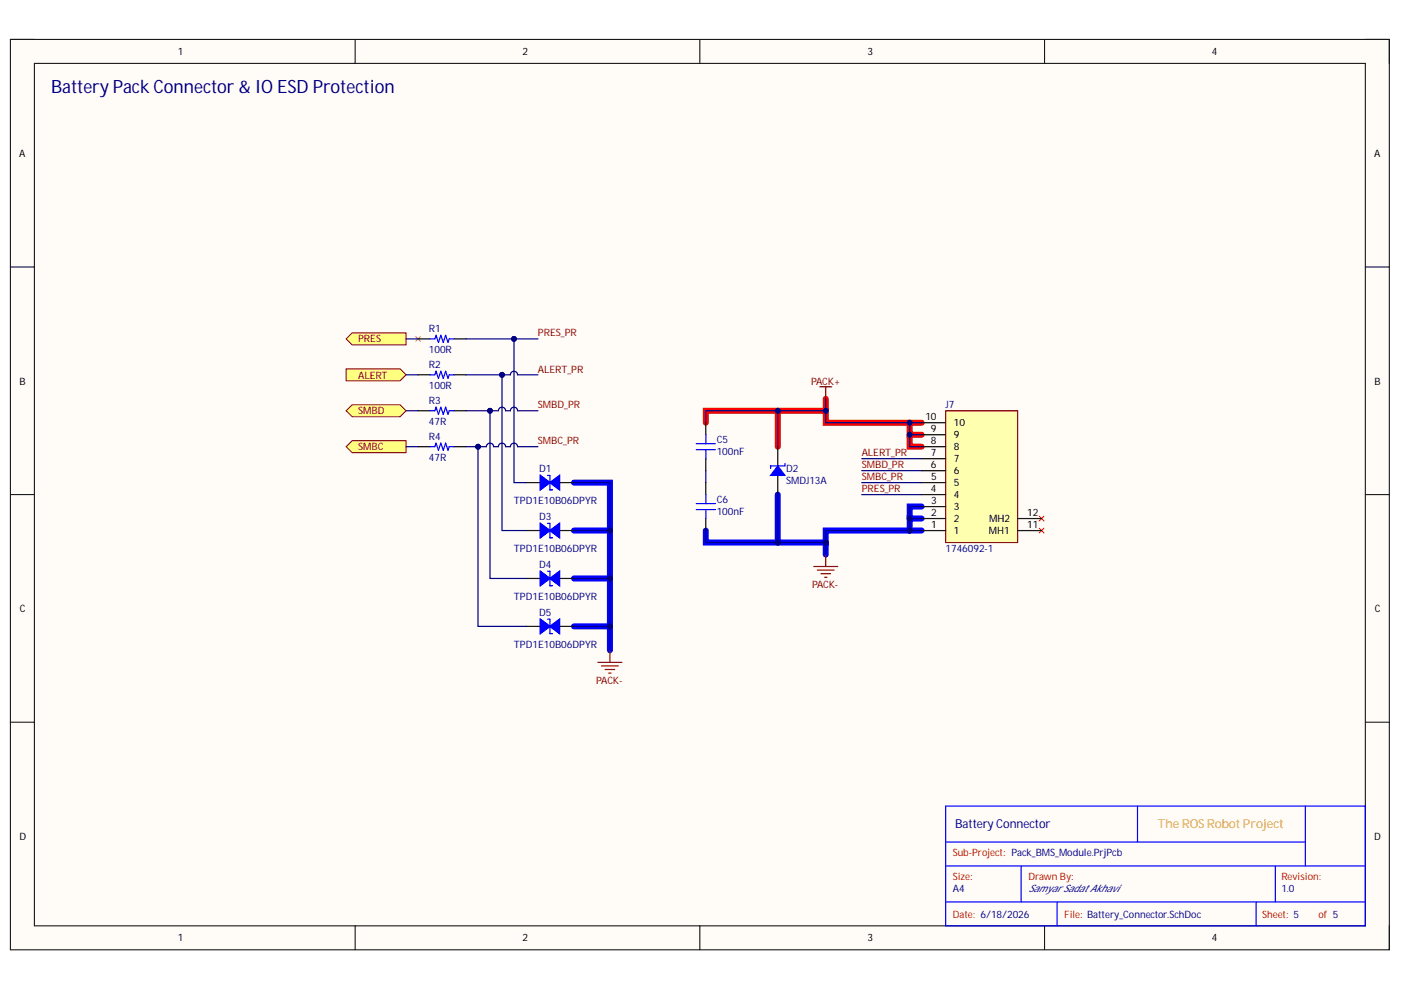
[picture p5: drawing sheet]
<svg xmlns="http://www.w3.org/2000/svg" width="297mm" height="210mm" viewBox="0 0 297 210" stroke-linecap="round" stroke-linejoin="round" font-family="sans-serif">
<defs><g id="words">
<text font-size="3.9" fill="#000080" x="10.8" y="19.6">Battery Pack Connector &amp; IO ESD Protection</text>
<text font-size="2.6" fill="#000080" x="202.5" y="175.6">Battery Connector</text>
<text font-size="2.6" fill="#ffac00" x="245.4" y="175.6">The ROS Robot Project</text>
<g font-size="2.2">
<text x="37.7" y="11.7">1</text>
<text x="110.8" y="11.7">2</text>
<text x="183.9" y="11.7">3</text>
<text x="256.9" y="11.7">4</text>
<text x="4.1" y="33.3">A</text>
<text x="291.3" y="33.3">A</text>
<text x="4.1" y="81.5">B</text>
<text x="291.4" y="81.5">B</text>
<text x="196.2" y="89.1">10</text>
<text x="197.4" y="94.2">8</text>
<text x="197.4" y="91.7">9</text>
<text x="202.3" y="95.5">8</text>
<text x="202.3" y="92.9">9</text>
<text x="202.3" y="90.4">10</text>
<text x="197.3" y="99.3">6</text>
<text x="197.4" y="96.7">7</text>
<text x="197.4" y="101.8">5</text>
<text x="202.3" y="100.5">6</text>
<text x="202.3" y="98">7</text>
<text x="197.3" y="104.3">4</text>
<text x="197.4" y="106.9">3</text>
<text x="202.3" y="105.7">4</text>
<text x="202.3" y="103.1">5</text>
<text x="197.4" y="112">1</text>
<text x="197.4" y="109.5">2</text>
<text x="202.3" y="113.3">1</text>
<text x="202.3" y="110.7">2</text>
<text x="202.3" y="108.2">3</text>
<text x="209.7" y="113.3">MH1</text>
<text x="209.7" y="110.7">MH2</text>
<text x="217.8" y="112">11</text>
<text x="217.8" y="109.5">12</text>
<text x="4.2" y="129.7">C</text>
<text x="291.5" y="129.7">C</text>
<text x="4.1" y="178">D</text>
<text x="291.3" y="178">D</text>
<text x="37.7" y="199.6">1</text>
<text x="110.8" y="199.6">2</text>
<text x="183.9" y="199.6">3</text>
<text x="256.9" y="199.6">4</text>
</g>
<g font-size="2.2" fill="#000080">
<text x="90.9" y="70.3">R1</text>
<text x="90.9" y="74.9">100R</text>
<text x="90.9" y="77.9">R2</text>
<text x="90.9" y="82.5">100R</text>
<text x="90.9" y="85.6">R3</text>
<text x="200.5" y="86.6">J7</text>
<text x="90.9" y="90.1">47R</text>
<text x="90.9" y="93.2">R4</text>
<text x="152" y="93.9">C5</text>
<text x="90.9" y="97.8">47R</text>
<text x="114.3" y="100">D1</text>
<text x="152" y="96.5">100nF</text>
<text x="166.7" y="100">D2</text>
<text x="109" y="106.9">TPD1E10B06DPYR</text>
<text x="152" y="106.7">C6</text>
<text x="166.7" y="102.6">SMDJ13A</text>
<text x="114.3" y="110.2">D3</text>
<text x="152" y="109.2">100nF</text>
<text x="109" y="117.1">TPD1E10B06DPYR</text>
<text x="200.5" y="117.1">1746092-1</text>
<text x="114.3" y="120.4">D4</text>
<text x="109" y="127.2">TPD1E10B06DPYR</text>
<text x="114.3" y="130.5">D5</text>
<text x="109" y="137.4">TPD1E10B06DPYR</text>
<text x="202" y="189.2">A4</text>
<text x="218" y="189.2">Samyar Sadat Akhavi</text>
<text x="271.7" y="189.2">1.0</text>
</g>
<g font-size="2.2" fill="#800000">
<text x="114.1" y="71.3">PRES_PR</text>
<text x="75.9" y="72.6">PRES</text>
<text x="75.9" y="80.3">ALERT</text>
<text x="114.1" y="79">ALERT_PR</text>
<text x="172" y="81.5">PACK+</text>
<text x="75.9" y="87.9">SMBD</text>
<text x="114.1" y="86.6">SMBD_PR</text>
<text x="75.9" y="95.5">SMBC</text>
<text x="114.1" y="94.2">SMBC_PR</text>
<text x="182.7" y="96.7">ALERT_PR</text>
<text x="182.7" y="99.3">SMBD_PR</text>
<text x="182.7" y="101.8">SMBC_PR</text>
<text x="182.7" y="104.3">PRES_PR</text>
<text x="172.2" y="124.7">PACK-</text>
<text x="126.4" y="145">PACK-</text>
</g>
<g font-size="2.2" fill="#f00">
<text x="202" y="181.6">Sub-Project: Pack_BMS_Module.PrjPcb</text>
<text x="202" y="186.7">Size:</text>
<text x="218" y="186.7">Drawn By:</text>
<text x="271.7" y="186.7">Revision:</text>
<text x="202" y="194.5">Date: 6/18/2026</text>
<text x="225.6" y="194.5">File: Battery_Connector.SchDoc</text>
<text x="267.6" y="194.5">Sheet: 5</text>
<text x="279.5" y="194.5">of 5</text>
</g>
</g></defs>
<path d="M2.2 8.4h292.4v193h-292.4z" fill-rule="evenodd" fill="#fffcf8"/>
<path d="M2.2 8.4h292.4v193h-292.4z" fill="none" stroke="#000" stroke-width=".21"/>
<path d="M7.3 13.4h282.2v182.9h-282.2z" fill-rule="evenodd" fill="#fffcf8"/>
<g fill="none" stroke="#000" stroke-width=".21">
<path d="M2.2 8.4h5.1M7.3 13.4h282.2v182.9h-282.2zM75.3 8.4v5M148.4 8.4v5M221.5 8.4v5M289.5 8.4h5.1v5M2.2 56.6h5.1M289.5 56.6h5.1M2.2 104.9h5.1M289.5 104.9h5.1M2.2 153.1h5.1M289.5 153.1h5.1"/>
<path d="M75.3 196.3v5.1M148.4 196.3v5.1M221.5 196.3v5.1M294.6 196.3v5.1"/>
</g>
<path d="M121.7 102.3h7.6v35.6M121.7 112.5h7.6M149.6 112.5v2.5h25.5v-2.5h20.3M164.9 104.9v10.1M175.1 115v2.6M195.4 107.4h-2.5v2.5M195.4 109.9h-2.5v2.6M121.7 132.8h7.6M121.7 122.6h7.6" fill="none" stroke="#00f" stroke-width="1.3"/>
<path d="M149.6 89.6v-2.5h25.5v2.5h20.3M164.9 87.1v7.6M175.1 84.6v2.5M192.9 92.2v2.5h2.5M192.9 89.6v2.6h2.5" fill="none" stroke="#f00" stroke-width="1.3"/>
<path d="M200.5 170.9h89v25.4h-89zM200.5 178.5h76.3M241.2 170.9v7.6M276.8 170.9v12.7M200.5 191.2h89M200.5 183.6h89M216.5 183.6v7.6M224.1 191.2v5.1M266.3 191.2v5.1M270.4 183.6v7.6" fill="none" stroke="#00f" stroke-width=".25"/>
<path d="M74.7 70.6h11.4v2.5h-11.4l-1.3-1.2z" fill-rule="evenodd" fill="#ffff80"/>
<path d="M74.7 70.6h11.4v2.5h-11.4l-1.3-1.2z" fill="none" stroke="#800000" stroke-width=".21"/>
<path d="M73.4 78.2h11.4l1.3 1.3-1.3 1.2h-11.4z" fill-rule="evenodd" fill="#ffff80"/>
<path d="M73.4 78.2h11.4l1.3 1.3-1.3 1.2h-11.4z" fill="none" stroke="#800000" stroke-width=".21"/>
<path d="M74.7 85.8h10.1l1.3 1.3-1.3 1.3h-10.1l-1.3-1.3z" fill-rule="evenodd" fill="#ffff80"/>
<path d="M74.7 85.8h10.1l1.3 1.3-1.3 1.3h-10.1l-1.3-1.3z" fill="none" stroke="#800000" stroke-width=".21"/>
<path d="M73.4 94.7l1.3-1.3h11.4v2.6h-11.4z" fill-rule="evenodd" fill="#ffff80"/>
<path d="M73.4 94.7l1.3-1.3h11.4v2.6h-11.4z" fill="none" stroke="#800000" stroke-width=".21"/>
<path d="M173.8 82h2.5M175.1 82v2.6M175.1 117.6v2.5M172.5 120.1h5.1M173.3 120.9h3.5M174.1 121.6h2M174.8 122.4h.5" fill="none" stroke="#800000" stroke-width=".25"/>
<path d="M111.5 122.6h4.1M117.6 122.6h4.1" fill="none" stroke="#000" stroke-width=".25"/>
<path d="M116.6 122.6l2-1.5v3.1z" fill="#00f"/>
<path d="M116.6 122.6l2-1.5v3.1z" fill="none" stroke="#00f" stroke-width=".25"/>
<path d="M114.6 121.1l2 1.5-2 1.6z" fill="#00f"/>
<path d="M114.6 121.1l2 1.5-2 1.6z" fill="none" stroke="#00f" stroke-width=".25"/>
<path d="M116.6 122.6l2-1.5v3.1z" fill="#00f"/>
<path d="M116.6 122.6l2-1.5v3.1z" fill="none" stroke="#00f" stroke-width=".25"/>
<path d="M114.6 121.1l2 1.5-2 1.6z" fill="#00f"/>
<path d="M114.6 121.1l2 1.5-2 1.6zM116.1 121.1h.5v3.1h.5" fill="none" stroke="#00f" stroke-width=".25"/>
<path d="M111.5 112.5h4.1M117.6 112.5h4.1" fill="none" stroke="#000" stroke-width=".25"/>
<path d="M116.6 112.5l2-1.5v3z" fill="#00f"/>
<path d="M116.6 112.5l2-1.5v3z" fill="none" stroke="#00f" stroke-width=".25"/>
<path d="M114.6 111l2 1.5-2 1.5z" fill="#00f"/>
<path d="M114.6 111l2 1.5-2 1.5z" fill="none" stroke="#00f" stroke-width=".25"/>
<path d="M116.6 112.5l2-1.5v3z" fill="#00f"/>
<path d="M116.6 112.5l2-1.5v3z" fill="none" stroke="#00f" stroke-width=".25"/>
<path d="M114.6 111l2 1.5-2 1.5z" fill="#00f"/>
<path d="M114.6 111l2 1.5-2 1.5zM116.1 111h.5v3h.5" fill="none" stroke="#00f" stroke-width=".25"/>
<path d="M111.5 102.3h4.1M117.6 102.3h4.1" fill="none" stroke="#000" stroke-width=".25"/>
<path d="M116.6 102.3l2-1.5v3.1z" fill="#00f"/>
<path d="M116.6 102.3l2-1.5v3.1z" fill="none" stroke="#00f" stroke-width=".25"/>
<path d="M114.6 100.8l2 1.5-2 1.6z" fill="#00f"/>
<path d="M114.6 100.8l2 1.5-2 1.6z" fill="none" stroke="#00f" stroke-width=".25"/>
<path d="M116.6 102.3l2-1.5v3.1z" fill="#00f"/>
<path d="M116.6 102.3l2-1.5v3.1z" fill="none" stroke="#00f" stroke-width=".25"/>
<path d="M114.6 100.8l2 1.5-2 1.6z" fill="#00f"/>
<path d="M114.6 100.8l2 1.5-2 1.6zM116.1 100.8h.5v3.1h.5" fill="none" stroke="#00f" stroke-width=".25"/>
<path d="M111.5 132.8h4.1M117.6 132.8h4.1" fill="none" stroke="#000" stroke-width=".25"/>
<path d="M116.6 132.8l2-1.5v3z" fill="#00f"/>
<path d="M116.6 132.8l2-1.5v3z" fill="none" stroke="#00f" stroke-width=".25"/>
<path d="M114.6 131.3l2 1.5-2 1.5z" fill="#00f"/>
<path d="M114.6 131.3l2 1.5-2 1.5z" fill="none" stroke="#00f" stroke-width=".25"/>
<path d="M116.6 132.8l2-1.5v3z" fill="#00f"/>
<path d="M116.6 132.8l2-1.5v3z" fill="none" stroke="#00f" stroke-width=".25"/>
<path d="M114.6 131.3l2 1.5-2 1.5z" fill="#00f"/>
<path d="M114.6 131.3l2 1.5-2 1.5zM116.1 131.3h.5v3h.5" fill="none" stroke="#00f" stroke-width=".25"/>
<path d="M88.1 71.3l1 1.1M89.1 71.3l-1 1.1" fill="none" stroke="#dd7e6b" stroke-width=".21"/>
<path d="M164.9 94.7v4.1M164.9 100.8v4.1" fill="none" stroke="#000" stroke-width=".25"/>
<path d="M164.9 98.8l1.5 2h-3z" fill="#00f"/>
<path d="M91.2 71.9h1l.2-.8 .6 1.5 .5-1.5 .5 1.5 .5-1.5 .5 1.5 .2-.7h1.1M91.2 79.5h1l.2-.8 .6 1.5 .5-1.5 .5 1.5 .5-1.5 .5 1.5 .2-.7h1.1M91.2 87.1h1l.2-.8 .6 1.6 .5-1.6 .5 1.6 .5-1.6 .5 1.6 .2-.8h1.1M91.2 94.7h1l.2-.8 .6 1.6 .5-1.6 .5 1.6 .5-1.6 .5 1.6 .2-.8h1.1M164.9 98.8l1.5 2h-3zM166.4 98.3v.5h-3v.5" fill="none" stroke="#00f" stroke-width=".25"/>
<path d="M220.3 112l1 1M220.3 109.4l1 1.1M221.3 112l-1 1M221.3 109.4l-1 1.1" fill="none" stroke="#f00" stroke-width=".21"/>
<path d="M129.3 137.9v2.5M126.8 140.4h5.1M127.5 141.2h3.6M128.3 142h2M129.1 142.7h.5" fill="none" stroke="#800000" stroke-width=".25"/>
<path d="M88.6 71.9h2.6M88.6 79.5h2.6M96.3 71.9h2.5M96.3 79.5h2.5M88.6 87.1h2.6M88.6 94.7h2.6M96.3 87.1h2.5M96.3 94.7h2.5" fill="none" stroke="#000" stroke-width=".25"/>
<path d="M195.4 107.4h-2.5v2.5" fill="none" stroke="#000080" stroke-width=".25"/>
<circle cx="192.9" cy="110" r=".51" fill="#000080"/>
<circle cx="192.9" cy="110" r=".51" fill="none" stroke="#000080" stroke-width=".21"/>
<path d="M149.6 89.6v-2.5h25.5v2.5h20.3M149.6 99.8v2.5" fill="none" stroke="#000080" stroke-width=".25"/>
<circle cx="164.9" cy="87.1" r=".51" fill="#000080"/>
<circle cx="164.9" cy="87.1" r=".51" fill="none" stroke="#000080" stroke-width=".21"/>
<circle cx="175.1" cy="87.1" r=".51" fill="#000080"/>
<circle cx="175.1" cy="87.1" r=".51" fill="none" stroke="#000080" stroke-width=".21"/>
<circle cx="192.9" cy="89.6" r=".51" fill="#000080"/>
<circle cx="192.9" cy="89.6" r=".51" fill="none" stroke="#000080" stroke-width=".21"/>
<path d="M175.1 84.6v2.5" fill="none" stroke="#000080" stroke-width=".25"/>
<circle cx="175.1" cy="87.1" r=".51" fill="#000080"/>
<circle cx="175.1" cy="87.1" r=".51" fill="none" stroke="#000080" stroke-width=".21"/>
<path d="M109 71.9v30.4h2.5" fill="none" stroke="#000080" stroke-width=".25"/>
<circle cx="109" cy="71.9" r=".51" fill="#000080"/>
<circle cx="109" cy="71.9" r=".51" fill="none" stroke="#000080" stroke-width=".21"/>
<path d="M106.4 79.5v33h5.1" fill="none" stroke="#000080" stroke-width=".25"/>
<circle cx="106.4" cy="79.5" r=".51" fill="#000080"/>
<circle cx="106.4" cy="79.5" r=".51" fill="none" stroke="#000080" stroke-width=".21"/>
<path d="M103.9 87.1v35.5h7.6" fill="none" stroke="#000080" stroke-width=".25"/>
<circle cx="103.9" cy="87.1" r=".51" fill="#000080"/>
<circle cx="103.9" cy="87.1" r=".51" fill="none" stroke="#000080" stroke-width=".21"/>
<path d="M101.3 94.7v38.1h10.2" fill="none" stroke="#000080" stroke-width=".25"/>
<circle cx="101.3" cy="94.7" r=".51" fill="#000080"/>
<circle cx="101.3" cy="94.7" r=".51" fill="none" stroke="#000080" stroke-width=".21"/>
<path d="M121.7 102.3h7.6v35.6" fill="none" stroke="#000080" stroke-width=".25"/>
<circle cx="129.3" cy="112.5" r=".51" fill="#000080"/>
<circle cx="129.3" cy="112.5" r=".51" fill="none" stroke="#000080" stroke-width=".21"/>
<circle cx="129.3" cy="122.6" r=".51" fill="#000080"/>
<circle cx="129.3" cy="122.6" r=".51" fill="none" stroke="#000080" stroke-width=".21"/>
<circle cx="129.3" cy="132.8" r=".51" fill="#000080"/>
<circle cx="129.3" cy="132.8" r=".51" fill="none" stroke="#000080" stroke-width=".21"/>
<path d="M121.7 132.8h7.6" fill="none" stroke="#000080" stroke-width=".25"/>
<circle cx="129.3" cy="132.8" r=".51" fill="#000080"/>
<circle cx="129.3" cy="132.8" r=".51" fill="none" stroke="#000080" stroke-width=".21"/>
<path d="M121.7 122.6h7.6" fill="none" stroke="#000080" stroke-width=".25"/>
<circle cx="129.3" cy="122.6" r=".51" fill="#000080"/>
<circle cx="129.3" cy="122.6" r=".51" fill="none" stroke="#000080" stroke-width=".21"/>
<path d="M121.7 112.5h7.6" fill="none" stroke="#000080" stroke-width=".25"/>
<circle cx="129.3" cy="112.5" r=".51" fill="#000080"/>
<circle cx="129.3" cy="112.5" r=".51" fill="none" stroke="#000080" stroke-width=".21"/>
<path d="M86.1 71.9h2.5M86.1 79.5h2.5M98.8 71.9h15.3M86.1 87.1h2.5M86.1 94.7h2.5" fill="none" stroke="#000080" stroke-width=".25"/>
<circle cx="109" cy="71.9" r=".51" fill="#000080"/>
<circle cx="109" cy="71.9" r=".51" fill="none" stroke="#000080" stroke-width=".21"/>
<path d="M98.8 79.5h9.4a.76 .76 0 0 1 .8-.8 .76 .76 0 0 1 .7 .8h4.4" fill="none" stroke="#000080" stroke-width=".25"/>
<circle cx="106.4" cy="79.5" r=".51" fill="#000080"/>
<circle cx="106.4" cy="79.5" r=".51" fill="none" stroke="#000080" stroke-width=".21"/>
<path d="M98.8 87.1h6.9a.76 .76 0 0 1 .7-.8 .76 .76 0 0 1 .8 .8h1a.76 .76 0 0 1 .8-.8 .76 .76 0 0 1 .7 .8h4.4" fill="none" stroke="#000080" stroke-width=".25"/>
<circle cx="103.9" cy="87.1" r=".51" fill="#000080"/>
<circle cx="103.9" cy="87.1" r=".51" fill="none" stroke="#000080" stroke-width=".21"/>
<path d="M98.8 94.7h4.3a.76 .76 0 0 1 .8-.8 .76 .76 0 0 1 .8 .8h1a.76 .76 0 0 1 .7-.8 .76 .76 0 0 1 .8 .8h1a.76 .76 0 0 1 .8-.8 .76 .76 0 0 1 .7 .8h4.4" fill="none" stroke="#000080" stroke-width=".25"/>
<circle cx="101.3" cy="94.7" r=".51" fill="#000080"/>
<circle cx="101.3" cy="94.7" r=".51" fill="none" stroke="#000080" stroke-width=".21"/>
<path d="M164.9 87.1v7.6" fill="none" stroke="#000080" stroke-width=".25"/>
<circle cx="164.9" cy="87.1" r=".51" fill="#000080"/>
<circle cx="164.9" cy="87.1" r=".51" fill="none" stroke="#000080" stroke-width=".21"/>
<path d="M149.6 112.5v2.5h25.5v-2.5h20.3" fill="none" stroke="#000080" stroke-width=".25"/>
<circle cx="164.9" cy="115" r=".51" fill="#000080"/>
<circle cx="164.9" cy="115" r=".51" fill="none" stroke="#000080" stroke-width=".21"/>
<circle cx="175.1" cy="115" r=".51" fill="#000080"/>
<circle cx="175.1" cy="115" r=".51" fill="none" stroke="#000080" stroke-width=".21"/>
<circle cx="192.9" cy="112.5" r=".51" fill="#000080"/>
<circle cx="192.9" cy="112.5" r=".51" fill="none" stroke="#000080" stroke-width=".21"/>
<path d="M164.9 104.9v10.1" fill="none" stroke="#000080" stroke-width=".25"/>
<circle cx="164.9" cy="115" r=".51" fill="#000080"/>
<circle cx="164.9" cy="115" r=".51" fill="none" stroke="#000080" stroke-width=".21"/>
<path d="M175.1 115v2.6" fill="none" stroke="#000080" stroke-width=".25"/>
<circle cx="175.1" cy="115" r=".51" fill="#000080"/>
<circle cx="175.1" cy="115" r=".51" fill="none" stroke="#000080" stroke-width=".21"/>
<path d="M192.9 92.2v2.5h2.5" fill="none" stroke="#000080" stroke-width=".25"/>
<circle cx="192.9" cy="92.2" r=".51" fill="#000080"/>
<circle cx="192.9" cy="92.2" r=".51" fill="none" stroke="#000080" stroke-width=".21"/>
<path d="M192.9 89.6v2.6h2.5" fill="none" stroke="#000080" stroke-width=".25"/>
<circle cx="192.9" cy="92.2" r=".51" fill="#000080"/>
<circle cx="192.9" cy="92.2" r=".51" fill="none" stroke="#000080" stroke-width=".21"/>
<circle cx="192.9" cy="89.6" r=".51" fill="#000080"/>
<circle cx="192.9" cy="89.6" r=".51" fill="none" stroke="#000080" stroke-width=".21"/>
<path d="M195.4 109.9h-2.5v2.6" fill="none" stroke="#000080" stroke-width=".25"/>
<circle cx="192.9" cy="110" r=".51" fill="#000080"/>
<circle cx="192.9" cy="110" r=".51" fill="none" stroke="#000080" stroke-width=".21"/>
<circle cx="192.9" cy="112.5" r=".51" fill="#000080"/>
<circle cx="192.9" cy="112.5" r=".51" fill="none" stroke="#000080" stroke-width=".21"/>
<path d="M182.7 97.3h12.7M182.7 99.8h12.7M182.7 102.3h12.7M182.7 104.9h12.7" fill="none" stroke="#000080" stroke-width=".25"/>
<path d="M149.6 89.6v2.6M149.6 97.3v2.5M149.6 102.3v2.6M149.6 110v2.5" fill="none" stroke="#000" stroke-width=".25"/>
<path d="M147.6 94.1h4.1M147.6 95.3h4.1M149.6 92.2v1.9M149.6 95.3v2M147.6 106.8h4.1M147.6 108h4.1M149.6 104.9v1.9M149.6 108v2" fill="none" stroke="#00f" stroke-width=".25"/>
<path d="M200.5 87.1h15.2v27.9h-15.2z" fill-rule="evenodd" fill="#ffffb0"/>
<path d="M200.5 87.1h15.2v27.9h-15.2z" fill="none" stroke="#800000" stroke-width=".25"/>
<path d="M195.4 99.8h5.1M195.4 97.3h5.1M195.4 94.7h5.1M195.4 92.2h5.1M195.4 89.6h5.1M195.4 112.5h5.1M195.4 109.9h5.1M195.4 107.4h5.1M195.4 104.9h5.1M195.4 102.3h5.1M215.7 112.5h5.1M215.7 109.9h5.1" fill="none" stroke="#000" stroke-width=".25"/>
<use href="#words"/>
</svg>
